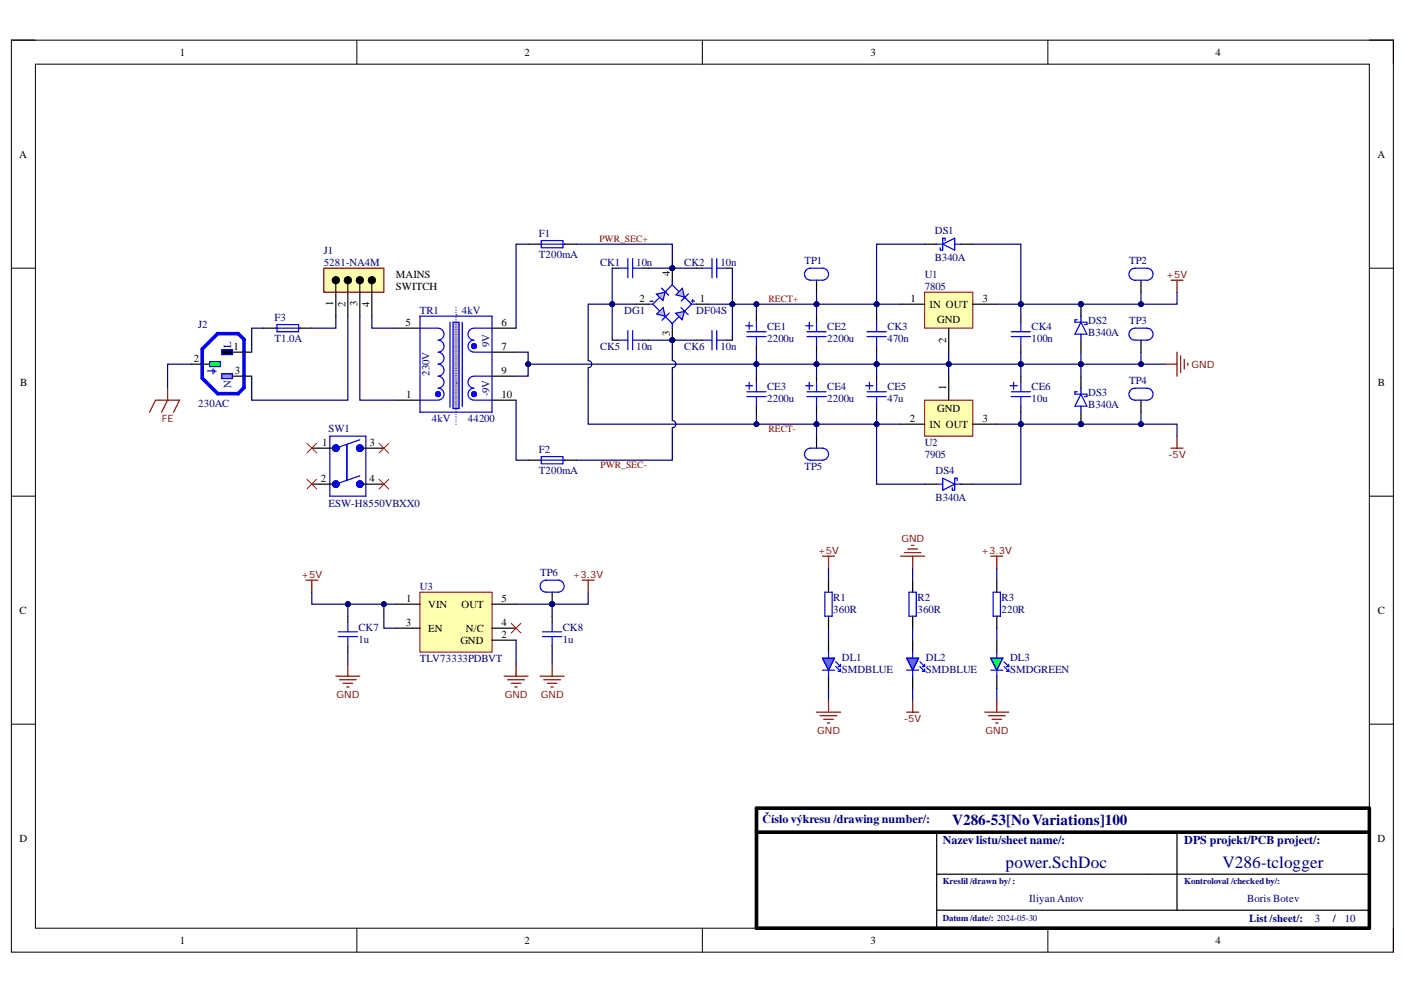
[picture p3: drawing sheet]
<svg xmlns="http://www.w3.org/2000/svg" width="297mm" height="210mm" viewBox="0 0 297 210" stroke-linecap="round" stroke-linejoin="round" font-family="sans-serif">
<defs><g id="words">
<g font-size="3.6" fill="#000080">
<text x="212.3" y="183.2">power.SchDoc</text>
<text x="258.1" y="183.2">V286-tclogger</text>
</g>
<text font-size="3.2" fill="#000080" x="201" y="174.2">V286-53[NoVariations]100</text>
<g font-size="2.5" fill="#000080">
<text x="161" y="173.9">Číslo výkresu /drawing number/:</text>
<text x="199" y="178.2">Nazev listu/sheet name/:</text>
<text x="250" y="178.2">DPS projekt/PCB project/:</text>
</g>
<g font-size="2.3">
<text x="38" y="11.7">1</text>
<text x="110.7" y="11.7">2</text>
<text x="183.8" y="11.7">3</text>
<text x="256.6" y="11.7">4</text>
<text x="4.1" y="33.3">A</text>
<text x="290.8" y="33.3">A</text>
<text x="83.6" y="58.6">MAINS</text>
<text x="141.4" y="58.4" transform="rotate(-90 141.4 58.4)">4</text>
<text x="70.4" y="64.5" transform="rotate(-90 70.4 64.5)">1</text>
<text x="72.9" y="64.8" transform="rotate(-90 72.9 64.8)">2</text>
<text x="75.4" y="64.7" transform="rotate(-90 75.4 64.7)">3</text>
<text x="78" y="64.8" transform="rotate(-90 78 64.8)">4</text>
<text x="83.6" y="61.2">SWITCH</text>
<text x="135" y="63.7">2</text>
<text x="147.8" y="63.7">1</text>
<text x="192.3" y="63.7">1</text>
<text x="196.2" y="65">IN OUT</text>
<text x="207.4" y="63.7">3</text>
<text x="85.6" y="68.8">5</text>
<text x="105.9" y="68.8">6</text>
<text x="141.4" y="71.1" transform="rotate(-90 141.4 71.1)">3</text>
<text x="197.8" y="68.3">GND</text>
<text x="40.9" y="76.4">2</text>
<text x="49.3" y="73.8">1</text>
<text x="105.9" y="73.8">7</text>
<text x="199.8" y="72.4" transform="rotate(-90 199.8 72.4)">2</text>
<text x="4.2" y="81.4">B</text>
<text x="49.6" y="78.9">3</text>
<text x="85.8" y="84">1</text>
<text x="105.9" y="78.9">9</text>
<text x="105.9" y="84">10</text>
<text x="199.8" y="82.5" transform="rotate(-90 199.8 82.5)">1</text>
<text x="290.9" y="81.4">B</text>
<text x="192.1" y="89">2</text>
<text x="197.8" y="87">GND</text>
<text x="207.4" y="89">3</text>
<text x="68" y="94.1">1</text>
<text x="78" y="94.1">3</text>
<text x="196.2" y="90.3">IN OUT</text>
<text x="67.7" y="101.7">2</text>
<text x="78" y="101.7">4</text>
<text x="4.1" y="129.6">C</text>
<text x="85.8" y="127.1">1</text>
<text x="90.4" y="128.3">VIN</text>
<text x="97.4" y="128.3">OUT</text>
<text x="105.9" y="127.1">5</text>
<text x="290.9" y="129.6">C</text>
<text x="85.7" y="132.1">3</text>
<text x="90.4" y="133.4">EN</text>
<text x="97.2" y="135.9">GND</text>
<text x="98.4" y="133.4">N/C</text>
<text x="105.9" y="132.1">4</text>
<text x="105.9" y="134.7">2</text>
<text x="4.1" y="177.7">D</text>
<text x="290.8" y="177.7">D</text>
<text x="38" y="199.3">1</text>
<text x="110.7" y="199.3">2</text>
<text x="183.8" y="199.3">3</text>
<text x="256.6" y="199.3">4</text>
</g>
<g font-size="2.3" fill="#000080">
<text x="68.3" y="53.6">J1</text>
<text x="113.8" y="50">F1</text>
<text x="197.3" y="49.5">DS1</text>
<text x="68.3" y="56.1">5281-NA4M</text>
<text x="113.8" y="54.6">T200mA</text>
<text x="126.7" y="56.1">CK1</text>
<text x="134.3" y="56.1">10n</text>
<text x="144.5" y="56.1">CK2</text>
<text x="152.1" y="56.1">10n</text>
<text x="169.8" y="55.8">TP1</text>
<text x="195.2" y="58.6">U1</text>
<text x="197.3" y="55.1">B340A</text>
<text x="238.3" y="55.8">TP2</text>
<text x="195.2" y="61.2">7805</text>
<text x="41.9" y="69.2">J2</text>
<text x="57.9" y="67.8">F3</text>
<text x="88.6" y="66.2">TR1</text>
<text x="97.5" y="66.2">4kV</text>
<text x="131.8" y="66.2">DG1</text>
<text x="147" y="66.2">DF04S</text>
<text x="162" y="69.8">CE1</text>
<text x="174.7" y="69.8">CE2</text>
<text x="187.3" y="69.8">CK3</text>
<text x="217.8" y="69.8">CK4</text>
<text x="229.7" y="68.3">DS2</text>
<text x="229.7" y="70.9">B340A</text>
<text x="238.3" y="68.5">TP3</text>
<text x="48.8" y="73.5" transform="rotate(-90 48.8 73.5)">L</text>
<text x="57.9" y="72.3">T1.0A</text>
<text x="103.4" y="73.3" transform="rotate(-90 103.4 73.3)">9V</text>
<text x="126.7" y="73.8">CK5</text>
<text x="134.3" y="73.8">10n</text>
<text x="144.5" y="73.8">CK6</text>
<text x="152.1" y="73.8">10n</text>
<text x="162" y="72.3">2200u</text>
<text x="174.7" y="72.3">2200u</text>
<text x="187.3" y="72.3">470n</text>
<text x="217.8" y="72.3">100n</text>
<text x="48.8" y="82" transform="rotate(-90 48.8 82)">N</text>
<text x="90.7" y="79.4" transform="rotate(-90 90.7 79.4)">230V</text>
<text x="103.4" y="83.7" transform="rotate(-90 103.4 83.7)">-9V</text>
<text x="162" y="82.5">CE3</text>
<text x="174.7" y="82.5">CE4</text>
<text x="187.3" y="82.5">CE5</text>
<text x="217.8" y="82.5">CE6</text>
<text x="229.7" y="83.6">DS3</text>
<text x="238.3" y="81.2">TP4</text>
<text x="41.9" y="85.9">230AC</text>
<text x="91.2" y="89">4kV</text>
<text x="98.8" y="89">44200</text>
<text x="162" y="85">2200u</text>
<text x="174.7" y="85">2200u</text>
<text x="187.3" y="85">47u</text>
<text x="217.8" y="85">10u</text>
<text x="229.7" y="86.1">B340A</text>
<text x="69.4" y="91.3">SW1</text>
<text x="113.8" y="95.6">F2</text>
<text x="195.2" y="94.1">U2</text>
<text x="113.8" y="100.2">T200mA</text>
<text x="169.8" y="99.2">TP5</text>
<text x="195.2" y="96.6">7905</text>
<text x="197.5" y="100.2">DS4</text>
<text x="69.4" y="107">ESW-H8550VBXX0</text>
<text x="197.5" y="105.8">B340A</text>
<text x="88.6" y="124.5">U3</text>
<text x="114" y="121.7">TP6</text>
<text x="175.9" y="126.8">R1</text>
<text x="175.9" y="129.3">360R</text>
<text x="193.7" y="126.8">R2</text>
<text x="193.7" y="129.3">360R</text>
<text x="211.5" y="126.8">R3</text>
<text x="211.5" y="129.3">220R</text>
<text x="75.7" y="133.1">CK7</text>
<text x="75.7" y="135.7">1u</text>
<text x="118.8" y="133.1">CK8</text>
<text x="118.8" y="135.7">1u</text>
<text x="88.6" y="139.7">TLV73333PDBVT</text>
<text x="177.7" y="139.5">DL1</text>
<text x="177.7" y="142">SMDBLUE</text>
<text x="195.5" y="139.5">DL2</text>
<text x="195.5" y="142">SMDBLUE</text>
<text x="213.2" y="139.5">DL3</text>
<text x="213.2" y="142">SMDGREEN</text>
<text x="217.3" y="190.4">Iliyan Antov</text>
<text x="263.3" y="190.4">Boris Botev</text>
<text x="263.7" y="194.7">List /sheet/:</text>
<text x="277.6" y="194.7">3</text>
<text x="281.4" y="194.7">/</text>
<text x="283.9" y="194.7">10</text>
</g>
<g font-size="2.1" fill="#800000">
<text x="246.2" y="58.7">+5V</text>
<text x="251.5" y="77.7">GND</text>
<text x="34.2" y="89.1">FE</text>
<text x="246.6" y="96.7">-5V</text>
<text x="172.6" y="116.9">+5V</text>
<text x="190.3" y="114.4">GND</text>
<text x="207.1" y="116.9">+3.3V</text>
<text x="63.6" y="122">+5V</text>
<text x="120.9" y="122">+3.3V</text>
<text x="71" y="147.3">GND</text>
<text x="106.6" y="147.3">GND</text>
<text x="114.2" y="147.3">GND</text>
<text x="172.5" y="154.9">GND</text>
<text x="190.8" y="152.4">-5V</text>
<text x="208.1" y="154.9">GND</text>
</g>
<g font-size="2" fill="#800000">
<text x="126.5" y="51.1">PWR_SEC+</text>
<text x="162.2" y="63.8">RECT+</text>
<text x="162.2" y="91.3">RECT-</text>
<text x="126.8" y="98.9">PWR_SEC-</text>
</g>
<g font-size="1.9" fill="#000080">
<text x="199" y="186.7">Kreslil /drawn by/ :</text>
<text x="250" y="186.7">Kontroloval /checked by/:</text>
<text x="199" y="194.6">Datum /date/: 2024-05-30</text>
</g>
</g></defs>
<path d="M2.4 8.5h291.8v192.6h-291.8z" fill="none" stroke="#000" stroke-width=".21"/>
<path d="M7.5 13.6h281.6v182.4h-281.6z" fill-rule="evenodd" fill="#fff"/>
<g fill="none" stroke="#000" stroke-width=".21">
<path d="M2.4 8.5h5.1M7.5 13.6h281.6v182.4h-281.6zM75.3 8.5v5.1M148.3 8.5v5.1M221.2 8.5v5.1M289.1 8.5h5.1v5.1M2.4 56.6h5.1M289.1 56.6h5.1M2.4 104.8h5.1M289.1 104.8h5.1M2.4 152.9h5.1M289.1 152.9h5.1"/>
<path d="M75.3 196v5.1M148.3 196v5.1M221.2 196v5.1M294.2 196v5.1"/>
</g>
<path d="M159.7 170.7h129.4v25.3h-129.4zM159.7 175.7h129.4" fill="none" stroke="#000" stroke-width=".76"/>
<path d="M197.8 175.7v20.3M248.5 175.7v16.5M197.8 184.6h91.3M197.8 192.2h91.3" fill="none" stroke="#000" stroke-width=".25"/>
<circle cx="141.9" cy="56.6" r=".51" fill="#000080"/>
<circle cx="141.9" cy="56.6" r=".51" fill="none" stroke="#000080" stroke-width=".21"/>
<circle cx="141.9" cy="71.8" r=".51" fill="#000080"/>
<circle cx="141.9" cy="71.8" r=".51" fill="none" stroke="#000080" stroke-width=".21"/>
<g fill="none" stroke="#00f" stroke-width=".25">
<path d="M136.9 64.2h1M137.2 63.6h.7M137.9 64.3l4.1 4.1M139.7 60.8l1.5 1.6M141.3 66.1l-1.5 1.5M141.9 60.1l-4.1 4.1M141.9 60.2l4.1 4M141.9 68.3v1M143.8 64.9l1.5 1.6M145.3 62.1l-1.5 1.5M145.9 63.6h.7M146 64.2l-4.1 4.1"/>
<path d="M146 64.2h1M146.2 63.2v.7"/>
</g>
<path d="M138.6 62.1l1.9-.4-.5 1.8z" fill-rule="evenodd" fill="#c0c0c0"/>
<path d="M138.6 62.1l1.9-.4-.5 1.8z" fill="none" stroke="#00f" stroke-width=".25"/>
<path d="M142.6 66.2l1.9-.4-.5 1.7z" fill-rule="evenodd" fill="#c0c0c0"/>
<path d="M142.6 66.2l1.9-.4-.5 1.7z" fill="none" stroke="#00f" stroke-width=".25"/>
<path d="M138.6 66.3l1.4-1.4 .4 1.9z" fill-rule="evenodd" fill="#c0c0c0"/>
<path d="M138.6 66.3l1.4-1.4 .4 1.9z" fill="none" stroke="#00f" stroke-width=".25"/>
<path d="M142.7 62.3l1.4-1.4 .4 1.9z" fill-rule="evenodd" fill="#c0c0c0"/>
<path d="M141.9 59.2v1M142.7 62.3l1.4-1.4 .4 1.9z" fill="none" stroke="#00f" stroke-width=".25"/>
<path d="M141.9 56.6v2.6" fill="none" stroke="#000" stroke-width=".25"/>
<circle cx="141.9" cy="56.6" r=".51" fill="#000080"/>
<circle cx="141.9" cy="56.6" r=".51" fill="none" stroke="#000080" stroke-width=".21"/>
<path d="M141.9 69.3v2.5" fill="none" stroke="#000" stroke-width=".25"/>
<circle cx="141.9" cy="71.8" r=".51" fill="#000080"/>
<circle cx="141.9" cy="71.8" r=".51" fill="none" stroke="#000080" stroke-width=".21"/>
<path d="M134.3 64.2h2.6M147 64.2h2.5" fill="none" stroke="#000" stroke-width=".25"/>
<path d="M45.9 70.5h4.4l1.2 1.2v10.2l-1.3 1.2h-4.2l-3.3-3.3v-6.1z" fill="none" stroke="#00f" stroke-width=".76"/>
<path d="M43.8 78.3h1.1M45 77.9v1.1M45.3 78.2v.4M45.6 78.3v.2" fill="none" stroke="#00f" stroke-width=".25"/>
<path d="M46.8 78.9h2.3v1h-2.3z" fill-rule="evenodd" fill="#0ff"/>
<path d="M46.8 78.9h2.3v1h-2.3z" fill="none" stroke="#00f" stroke-width=".25"/>
<path d="M40.5 76.9h3.8M49.1 74.4h4M49.1 79.4h4" fill="none" stroke="#000" stroke-width=".25"/>
<path d="M44.3 76.4h2.2v1h-2.2z" fill-rule="evenodd" fill="#0f0"/>
<path d="M44.3 76.4h2.2v1h-2.2zM46.8 73.9h2.3v1h-2.3z" fill="none" stroke="#00f" stroke-width=".25"/>
<path d="M46.8 73.9h2.3v1h-2.3z" fill-rule="evenodd" fill="#000"/>
<path d="M195.2 61.7h10.2v7.6h-10.2z" fill-rule="evenodd" fill="#ffffb0"/>
<path d="M195.2 61.7h10.2v7.6h-10.2z" fill="none" stroke="#800000" stroke-width=".21"/>
<path d="M190.1 64.2h5.1M200.3 69.3v5.1M205.4 64.2h5" fill="none" stroke="#000" stroke-width=".25"/>
<path d="M195.2 84.5h10.2v7.6h-10.2z" fill-rule="evenodd" fill="#ffffb0"/>
<path d="M195.2 84.5h10.2v7.6h-10.2z" fill="none" stroke="#800000" stroke-width=".21"/>
<path d="M159.7 66.8v1.2M159.7 73.1v1.3M159.7 79.4v1.3M200.3 79.4v5.1M215.5 66.8v1.2M215.5 73.1v1.3M215.5 79.4v1.3M159.7 85.8v1.2M190.1 89.6h5.1M205.4 89.6h5M215.5 85.8v1.2" fill="none" stroke="#000" stroke-width=".25"/>
<g fill="none" stroke="#00f" stroke-width=".25">
<path d="M157.4 68.8h1.5M157.7 70.1h4M157.7 71.1h4M158.2 68v1.6M159.7 68v2.1M159.7 71.1v2M213.5 70.1h4M213.5 71.1h4M215.5 68v2.1M215.5 71.1v2M157.4 81.5h1.5M157.7 82.7h4"/>
<path d="M157.7 83.7h4M158.2 80.7v1.5M159.7 80.7v2M159.7 83.7v2.1M213.2 81.5h1.6M213.5 82.7h4M213.5 83.7h4M214 80.7v1.5M215.5 80.7v2M215.5 83.7v2.1"/>
</g>
<circle cx="228.2" cy="64.2" r=".51" fill="#000080"/>
<circle cx="228.2" cy="64.2" r=".51" fill="none" stroke="#000080" stroke-width=".21"/>
<path d="M229.5 68v.5" fill="none" stroke="#00f" stroke-width=".25"/>
<path d="M228.2 64.2v2.6" fill="none" stroke="#000" stroke-width=".25"/>
<circle cx="228.2" cy="64.2" r=".51" fill="#000080"/>
<circle cx="228.2" cy="64.2" r=".51" fill="none" stroke="#000080" stroke-width=".21"/>
<path d="M228.2 71.8v2.6" fill="none" stroke="#000" stroke-width=".25"/>
<path d="M227.4 67.5h-.5v.5h2.6M228.2 66.6v1.4M228.2 70.6v1.2M228.2 68l1.3 2.6h-2.6zM229 68.5h.5" fill="none" stroke="#00f" stroke-width=".25"/>
<circle cx="228.2" cy="89.6" r=".51" fill="#000080"/>
<circle cx="228.2" cy="89.6" r=".51" fill="none" stroke="#000080" stroke-width=".21"/>
<path d="M229.5 83.2v.5" fill="none" stroke="#00f" stroke-width=".25"/>
<path d="M228.2 79.4v2.6M228.2 87v2.6" fill="none" stroke="#000" stroke-width=".25"/>
<circle cx="228.2" cy="89.6" r=".51" fill="#000080"/>
<circle cx="228.2" cy="89.6" r=".51" fill="none" stroke="#000080" stroke-width=".21"/>
<g fill="none" stroke="#00f" stroke-width=".25">
<path d="M114 51.6h5.3M114.3 50.8h4.5v1.5h-4.5zM197.6 51.6h1.4M199 51.6l2.6-1.3v2.5zM199.5 50.8v-.5h-.5v2.5h-.5v-.5M201.6 51.6h1.2M69.6 92.1h7.6v12.7h-7.6zM73.2 93.9v7.6M73.3 93.9v7.6M76 92.9l-5.1 1.7M114 97.2h5.3M114.3 96.4h4.5v1.5h-4.5z"/>
<path d="M227.4 82.7h-.5v.5h2.6M228.2 81.8v1.4M228.2 85.8v1.2M228.2 83.2l1.3 2.6h-2.6zM229 83.7h.5M76 100.5l-5.1 1.7M197.8 102.2h1.2M199 101l2.6 1.2-2.6 1.3zM201.6 102.2h1.4M202.1 101.5v-.5h-.5v2.5h-.6v-.5"/>
</g>
<g fill="none" stroke="#000" stroke-width=".25">
<path d="M111.5 51.6h2.5M119.1 51.6h2.5M195.2 51.6h2.6M202.8 51.6h2.6M70.9 61.7v5.1M73.4 61.7v5.1M65.8 94.6h5.1M76 94.6h5M111.5 97.2h2.5M119.1 97.2h2.5M65.8 102.2h5.1M76 102.2h5"/>
<path d="M195.2 102.2h2.6M202.8 102.2h2.6"/>
</g>
<path d="M247.2 59.2h2.6M248.5 59.2v2.5M246 76.9h2.5M248.5 74.4v5M249.2 75.1v3.6M250 75.9v2M250.8 76.6v.6M31.6 87l1.2-2.5h5.1l-1.3 2.5M35.4 82v2.5l-1.3 2.5M247.2 94.6h2.6M248.5 92.1v2.5" fill="none" stroke="#800000" stroke-width=".25"/>
<g fill="none" stroke="#00f" stroke-width=".76">
<circle cx="70.9" cy="94.6" r=".43"/>
<circle cx="76" cy="94.6" r=".43"/>
<circle cx="70.9" cy="102.2" r=".43"/>
<circle cx="76" cy="102.2" r=".43"/>
</g>
<path d="M68.4 56.6h12.6v5.1h-12.6z" fill-rule="evenodd" fill="#ffffb0"/>
<path d="M68.4 56.6h12.6v5.1h-12.6z" fill="none" stroke="#800000" stroke-width=".25"/>
<g fill="#000">
<circle cx="70.9" cy="59.2" r=".76"/>
<circle cx="73.4" cy="59.2" r=".76"/>
<circle cx="76" cy="59.2" r=".76"/>
<circle cx="78.5" cy="59.2" r=".76"/>
</g>
<g fill="none" stroke="#000" stroke-width=".21">
<circle cx="70.9" cy="59.2" r=".76"/>
<circle cx="73.4" cy="59.2" r=".76"/>
<circle cx="76" cy="59.2" r=".76"/>
<circle cx="78.5" cy="59.2" r=".76"/>
</g>
<path d="M70.9 59.2v2.5M73.4 59.2v2.5M76 59.2v7.6M78.5 59.2v7.6" fill="none" stroke="#000" stroke-width=".25"/>
<path d="M83.6 56.6h10.1v5.1h-10.1z" fill-rule="evenodd" fill="#fff"/>
<path d="M83.6 56.6h10.1v5.1h-10.1z" fill="none" stroke="#fff" stroke-width=".21"/>
<path d="M64.8 93.6l2 2.1M66.8 93.6l-2 2.1M80 93.6l2.1 2.1M82.1 93.6l-2.1 2.1M64.8 101.2l2 2.1M66.8 101.2l-2 2.1M80 101.2l2.1 2.1M82.1 101.2l-2.1 2.1" fill="none" stroke="#f00" stroke-width=".21"/>
<path d="M88.7 125h15.2v12.7h-15.2z" fill-rule="evenodd" fill="#ffffb0"/>
<path d="M88.7 125h15.2v12.7h-15.2z" fill="none" stroke="#800000" stroke-width=".21"/>
<path d="M83.6 132.7h5.1M83.6 127.6h5.1M103.9 132.7h5.1M103.9 127.6h5.1M103.9 135.2h5.1" fill="none" stroke="#000" stroke-width=".25"/>
<path d="M88.7 66.8h15.2v20.2h-15.2zM88.7 69.3h3.8M92.5 71.8a1.27 1.27 0 0 1 1.2 1.3 1.27 1.27 0 0 1-1.2 1.3 1.27 1.27 0 0 1 1.2 1.2 1.27 1.27 0 0 1-1.2 1.3 1.27 1.27 0 0 1 1.2 1.3 1.27 1.27 0 0 1-1.2 1.2 1.27 1.27 0 0 1 1.2 1.3 1.27 1.27 0 0 1-1.2 1.3 1.27 1.27 0 0 1 1.2 1.2 1.27 1.27 0 0 1-1.2 1.3M95 68v18M97.6 68v17.9M100 69.3a1.27 1.27 0 0 0-1.2 1.3 1.27 1.27 0 0 0 1.2 1.2M100.1 69.3h3.8M100.1 74.4h3.8M88.7 84.5h3.8" fill="none" stroke="#00f" stroke-width=".25"/>
<circle cx="92.5" cy="83.2" r=".25" fill="none" stroke="#00f" stroke-width=".76"/>
<path d="M95.6 68h1.3v18.3h-1.3z" fill-rule="evenodd" fill="#c0c0c0"/>
<g fill="none" stroke="#00f" stroke-width=".25">
<path d="M130.5 56.6h2M132.5 54.6v4.1M133.6 56.6h2M133.6 54.6v4.1M148.3 56.6h2M150.3 54.6v4.1M151.3 54.6v4.1M151.3 56.6h2.1M92.5 69.3a1.27 1.27 0 0 1 1.2 1.3 1.27 1.27 0 0 1-1.2 1.2M95.6 68h1.3v18.3h-1.3zM96.3 66.5h.1M96.3 65h.1"/>
<path d="M96.3 65.5h.1M96.3 66h.1M96.3 67h.1M96.3 67.5v.1M96.3 68.1h.1M96.3 68.6h.1M96.3 69.1h.1M96.3 69.6h.1M96.3 70.1h.1M96.3 70.6h.1M96.3 71.1h.1M96.3 71.6v.1"/>
<path d="M96.3 72.2h.1M96.3 72.7h.1M96.3 73.2h.1M96.3 73.7h.1M96.3 74.2h.1M96.3 74.7h.1M96.3 75.2h.1M96.3 75.7h.1M96.3 76.3h.1M96.3 76.8h.1M96.3 77.3h.1M96.3 77.8h.1"/>
<path d="M96.3 78.3h.1M96.3 78.8h.1M96.3 79.3h.1M96.3 79.8h.1M100 71.8a1.27 1.27 0 0 0-1.2 1.3 1.27 1.27 0 0 0 1.2 1.3M100 79.4a1.27 1.27 0 0 0-1.2 1.3 1.27 1.27 0 0 0 1.2 1.3 1.27 1.27 0 0 0-1.2 1.2 1.27 1.27 0 0 0 1.2 1.3M100.1 79.4h3.8M130.5 71.8h2M132.5 69.8v4.1M133.6 69.8v4.1M133.6 71.8h2M148.3 71.8h2"/>
<path d="M150.3 69.8v4.1M151.3 69.8v4.1M151.3 71.8h2.1M170.1 68.8h1.5M170.4 70.1h4M170.4 71.1h4M170.9 68v1.6M172.4 68v2.1M172.4 71.1v2M96.3 80.9h.1M96.3 80.4h.1M96.3 81.4h.1"/>
<path d="M96.3 81.9h.1M96.3 82.4h.1M96.3 82.9h.1M96.3 83.4h.1M96.3 83.9h.1M96.3 84.4v.1M96.3 85h.1M96.3 85.5h.1M96.3 86h.1M96.3 86.5h.1M96.3 87h.1M96.3 87.5h.1"/>
<path d="M96.3 88h.1M96.3 88.5h.1M96.3 89.1h.1M96.3 89.6h.1M100.1 84.5h3.8M170.1 81.5h1.5M170.4 82.7h4M170.4 83.7h4M170.9 80.7v1.5M172.4 80.7v2M172.4 83.7v2.1M71.4 134.4h4.1"/>
<path d="M71.4 133.4h4.1M73.4 131.4v2M73.4 134.4v2M114.5 134.4h4.1M114.5 133.4h4.1M116.6 131.4v2M116.6 134.4v2"/>
</g>
<g fill="none" stroke="#00f" stroke-width=".76">
<circle cx="100.1" cy="73.1" r=".25"/>
<circle cx="100.1" cy="83.2" r=".25"/>
</g>
<g fill="none" stroke="#000" stroke-width=".25">
<path d="M129.3 56.6h1.2M135.6 56.6h1.3M147 56.6h1.3M153.4 56.6h1.2M83.6 69.3h5.1M103.9 69.3h5.1M103.9 74.4h5.1M103.9 79.4h5.1M129.3 71.8h1.2M135.6 71.8h1.3M147 71.8h1.3M153.4 71.8h1.2"/>
<path d="M172.4 66.8v1.2M172.4 73.1v1.3M172.4 79.4v1.3M83.6 84.5h5.1M103.9 84.5h5.1M172.4 85.8v1.2M73.4 130.1v1.3M73.4 136.4v1.3M116.6 130.1v1.3M116.6 136.4v1.3"/>
</g>
<path d="M107.9 131.6l2.1 2.1M110 131.6l-2.1 2.1" fill="none" stroke="#f00" stroke-width=".21"/>
<g fill="none" stroke="#800000" stroke-width=".25">
<path d="M173.6 117.5h2.6M174.9 117.5v2.5M190.1 117.5h5.1M190.9 116.7h3.6M191.7 115.9h2M192.4 115.2h.5M192.7 117.5v2.5M209.2 117.5h2.5M210.4 117.5v2.5M64.6 122.5h2.5M65.8 122.5v2.5M122.9 122.5h2.5"/>
<path d="M124.2 122.5v2.5M70.9 142.8h5.1M71.7 143.5h3.5M72.4 144.3h2.1M73.2 145.1h.5M73.4 140.3v2.5M106.4 142.8h5.1M107.2 143.5h3.5M107.9 144.3h2.1M108.7 145.1h.5M109 140.3v2.5M114 142.8h5.1"/>
<path d="M114.8 143.5h3.5M115.5 144.3h2.1M116.3 145.1h.5M116.6 140.3v2.5M172.4 150.4h5.1M173.1 151.1h3.6M173.9 151.9h2M174.7 152.7h.5M174.9 147.9v2.5M191.4 150.4h2.5M192.7 147.9v2.5M207.9 150.4h5.1"/>
<path d="M208.7 151.1h3.5M209.4 151.9h2.1M210.2 152.7h.5M210.4 147.9v2.5"/>
</g>
<path d="M173.6 139h2.6l-1.3 2.5z" fill="#0cf"/>
<path d="M173.6 139h2.6l-1.3 2.5z" fill="none" stroke="#00f" stroke-width=".21"/>
<path d="M174.9 135.2v2.5M174.9 142.8v2.5" fill="none" stroke="#000" stroke-width=".25"/>
<path d="M173.6 139h2.6l-1.3 2.5zM174.9 137.7v1.3M176.4 139.7l1.1 1.1M173.6 141.5h2.6M174.9 141.5v1.4M176.4 140.8l1.1 1M176.9 140.8h.6M176.9 141.8h.6M177.5 140.3v.5M177.5 141.3v.5" fill="none" stroke="#00f" stroke-width=".25"/>
<path d="M191.4 139h2.5l-1.2 2.5z" fill="#0cf"/>
<path d="M191.4 139h2.5l-1.2 2.5z" fill="none" stroke="#00f" stroke-width=".21"/>
<path d="M192.7 135.2v2.5M192.7 142.8v2.5" fill="none" stroke="#000" stroke-width=".25"/>
<path d="M191.4 139h2.5l-1.2 2.5zM192.7 137.7v1.3M194.2 139.7l1 1.1M191.4 141.5h2.5M192.7 141.5v1.4M194.2 140.8l1 1M194.7 140.8h.5M194.7 141.8h.5M195.2 140.3v.5M195.2 141.3v.5" fill="none" stroke="#00f" stroke-width=".25"/>
<path d="M209.2 139h2.5l-1.3 2.5z" fill="#0f0"/>
<path d="M209.2 139h2.5l-1.3 2.5z" fill="none" stroke="#00f" stroke-width=".21"/>
<g fill="none" stroke="#000" stroke-width=".25">
<path d="M172.4 59.2v2.5M240.9 59.2v2.5M185.1 66.8v1.2M185.1 73.1v1.3M185.1 79.4v1.3M240.9 71.8v2.6M172.4 92.1v2.5M185.1 85.8v1.2M240.9 84.5v2.5M174.9 122.5v2.6M174.9 130.1v2.6M192.7 122.5v2.6"/>
<path d="M192.7 130.1v2.6M210.4 122.5v2.6M210.4 130.1v2.6M210.4 135.2v2.5M210.4 142.8v2.5"/>
</g>
<g fill="none" stroke="#00f" stroke-width=".25">
<path d="M170.1 57.1l.6-.4 .4-.1h2.5a1.27 1.27 0 0 1 1.3 1.3 1.27 1.27 0 0 1-1.3 1.3h-2.5a1.27 1.27 0 0 1-1.1-.7 1.27 1.27 0 0 1 .1-1.4zM238.6 57.2l.6-.5 .4-.1h2.5a1.27 1.27 0 0 1 1.3 1.3 1.27 1.27 0 0 1-1.3 1.3h-2.5a1.27 1.27 0 0 1-1.1-.7 1.27 1.27 0 0 1 .1-1.3zM183 71.1h4.1M183 70.1h4.1M185.1 68v2.1M185.1 71.1v2M238.6 69.8l.6-.4 .4-.1h2.5a1.27 1.27 0 0 1 1.3 1.3 1.27 1.27 0 0 1-1.3 1.2h-2.5a1.26 1.26 0 0 1-1.1-.7 1.26 1.26 0 0 1 .1-1.3zM170.1 95.2l.6-.5 .4-.1h2.5a1.27 1.27 0 0 1 1.3 1.3 1.27 1.27 0 0 1-1.3 1.3h-2.5a1.27 1.27 0 0 1-1.1-.7 1.27 1.27 0 0 1 .1-1.3zM182.8 81.5h1.5M183 82.7h4.1M183 83.7h4.1M183.5 80.7v1.5"/>
<path d="M185.1 80.7v2M185.1 83.7v2.1M238.6 82.5l.6-.5h.4h2.5a1.27 1.27 0 0 1 1.3 1.2 1.27 1.27 0 0 1-1.3 1.3h-2.5a1.26 1.26 0 0 1-1.1-.7 1.26 1.26 0 0 1 .1-1.3zM174.2 125.1h1.5v5h-1.5zM191.9 125.1h1.5v5h-1.5zM209.2 139h2.5l-1.3 2.5zM209.7 125.1h1.5v5h-1.5zM210.4 137.7v1.3M212 139.7l1 1.1M209.2 141.5h2.5M210.4 141.5v1.4M212 140.8l1 1"/>
<path d="M212.5 140.8h.5M212.5 141.8h.5M213 140.3v.5M213 141.3v.5"/>
</g>
<circle cx="116.6" cy="127.6" r=".51" fill="#000080"/>
<circle cx="116.6" cy="127.6" r=".51" fill="none" stroke="#000080" stroke-width=".21"/>
<path d="M116.6 125v2.6" fill="none" stroke="#000" stroke-width=".25"/>
<circle cx="116.6" cy="127.6" r=".51" fill="#000080"/>
<circle cx="116.6" cy="127.6" r=".51" fill="none" stroke="#000080" stroke-width=".21"/>
<path d="M58.2 69.3h5.3M58.5 68.5h4.5v1.6h-4.5zM114.3 123l.6-.4 .4-.1h2.5a1.27 1.27 0 0 1 1.3 1.3 1.27 1.27 0 0 1-1.3 1.2h-2.5a1.27 1.27 0 0 1-1.1-.6 1.27 1.27 0 0 1 .1-1.4z" fill="none" stroke="#00f" stroke-width=".25"/>
<path d="M55.7 69.3h2.5M63.3 69.3h2.5" fill="none" stroke="#000" stroke-width=".25"/>
<path d="M159.7 76.9v2.5" fill="none" stroke="#000080" stroke-width=".25"/>
<circle cx="159.7" cy="76.9" r=".51" fill="#000080"/>
<circle cx="159.7" cy="76.9" r=".51" fill="none" stroke="#000080" stroke-width=".21"/>
<path d="M159.7 74.4v2.5" fill="none" stroke="#000080" stroke-width=".25"/>
<circle cx="159.7" cy="76.9" r=".51" fill="#000080"/>
<circle cx="159.7" cy="76.9" r=".51" fill="none" stroke="#000080" stroke-width=".21"/>
<path d="M185.1 76.9v2.5" fill="none" stroke="#000080" stroke-width=".25"/>
<circle cx="185.1" cy="76.9" r=".51" fill="#000080"/>
<circle cx="185.1" cy="76.9" r=".51" fill="none" stroke="#000080" stroke-width=".21"/>
<path d="M185.1 74.4v2.5" fill="none" stroke="#000080" stroke-width=".25"/>
<circle cx="185.1" cy="76.9" r=".51" fill="#000080"/>
<circle cx="185.1" cy="76.9" r=".51" fill="none" stroke="#000080" stroke-width=".21"/>
<path d="M185.1 64.2h5" fill="none" stroke="#000080" stroke-width=".25"/>
<circle cx="185.1" cy="64.2" r=".51" fill="#000080"/>
<circle cx="185.1" cy="64.2" r=".51" fill="none" stroke="#000080" stroke-width=".21"/>
<path d="M200.3 76.9v2.5" fill="none" stroke="#000080" stroke-width=".25"/>
<circle cx="200.3" cy="76.9" r=".51" fill="#000080"/>
<circle cx="200.3" cy="76.9" r=".51" fill="none" stroke="#000080" stroke-width=".21"/>
<path d="M200.3 74.4v2.5" fill="none" stroke="#000080" stroke-width=".25"/>
<circle cx="200.3" cy="76.9" r=".51" fill="#000080"/>
<circle cx="200.3" cy="76.9" r=".51" fill="none" stroke="#000080" stroke-width=".21"/>
<path d="M210.4 64.2h5.1v2.6" fill="none" stroke="#000080" stroke-width=".25"/>
<circle cx="215.5" cy="64.2" r=".51" fill="#000080"/>
<circle cx="215.5" cy="64.2" r=".51" fill="none" stroke="#000080" stroke-width=".21"/>
<path d="M215.5 74.4v2.5" fill="none" stroke="#000080" stroke-width=".25"/>
<circle cx="215.5" cy="76.9" r=".51" fill="#000080"/>
<circle cx="215.5" cy="76.9" r=".51" fill="none" stroke="#000080" stroke-width=".21"/>
<path d="M215.5 87v2.6h-5.1" fill="none" stroke="#000080" stroke-width=".25"/>
<circle cx="215.5" cy="89.6" r=".51" fill="#000080"/>
<circle cx="215.5" cy="89.6" r=".51" fill="none" stroke="#000080" stroke-width=".21"/>
<path d="M215.5 76.9v2.5" fill="none" stroke="#000080" stroke-width=".25"/>
<circle cx="215.5" cy="76.9" r=".51" fill="#000080"/>
<circle cx="215.5" cy="76.9" r=".51" fill="none" stroke="#000080" stroke-width=".21"/>
<path d="M215.5 64.2h12.7" fill="none" stroke="#000080" stroke-width=".25"/>
<circle cx="215.5" cy="64.2" r=".51" fill="#000080"/>
<circle cx="215.5" cy="64.2" r=".51" fill="none" stroke="#000080" stroke-width=".21"/>
<circle cx="228.2" cy="64.2" r=".51" fill="#000080"/>
<circle cx="228.2" cy="64.2" r=".51" fill="none" stroke="#000080" stroke-width=".21"/>
<path d="M215.5 89.6h12.7" fill="none" stroke="#000080" stroke-width=".25"/>
<circle cx="228.2" cy="89.6" r=".51" fill="#000080"/>
<circle cx="228.2" cy="89.6" r=".51" fill="none" stroke="#000080" stroke-width=".21"/>
<circle cx="215.5" cy="89.6" r=".51" fill="#000080"/>
<circle cx="215.5" cy="89.6" r=".51" fill="none" stroke="#000080" stroke-width=".21"/>
<path d="M228.2 76.9v2.5" fill="none" stroke="#000080" stroke-width=".25"/>
<circle cx="228.2" cy="76.9" r=".51" fill="#000080"/>
<circle cx="228.2" cy="76.9" r=".51" fill="none" stroke="#000080" stroke-width=".21"/>
<path d="M215.5 89.6v12.6h-10.1" fill="none" stroke="#000080" stroke-width=".25"/>
<circle cx="215.5" cy="89.6" r=".51" fill="#000080"/>
<circle cx="215.5" cy="89.6" r=".51" fill="none" stroke="#000080" stroke-width=".21"/>
<path d="M205.4 51.6h10.1v12.6" fill="none" stroke="#000080" stroke-width=".25"/>
<circle cx="215.5" cy="64.2" r=".51" fill="#000080"/>
<circle cx="215.5" cy="64.2" r=".51" fill="none" stroke="#000080" stroke-width=".21"/>
<path d="M195.2 51.6h-10.1v12.6" fill="none" stroke="#000080" stroke-width=".25"/>
<circle cx="185.1" cy="64.2" r=".51" fill="#000080"/>
<circle cx="185.1" cy="64.2" r=".51" fill="none" stroke="#000080" stroke-width=".21"/>
<path d="M228.2 76.9h17.8" fill="none" stroke="#000080" stroke-width=".25"/>
<circle cx="228.2" cy="76.9" r=".51" fill="#000080"/>
<circle cx="228.2" cy="76.9" r=".51" fill="none" stroke="#000080" stroke-width=".21"/>
<circle cx="240.9" cy="76.9" r=".51" fill="#000080"/>
<circle cx="240.9" cy="76.9" r=".51" fill="none" stroke="#000080" stroke-width=".21"/>
<path d="M40.5 76.9h-5.1v5.1M159.7 64.2v2.6" fill="none" stroke="#000080" stroke-width=".25"/>
<circle cx="159.7" cy="64.2" r=".51" fill="#000080"/>
<circle cx="159.7" cy="64.2" r=".51" fill="none" stroke="#000080" stroke-width=".21"/>
<path d="M159.7 87v2.6" fill="none" stroke="#000080" stroke-width=".25"/>
<circle cx="159.7" cy="89.6" r=".51" fill="#000080"/>
<circle cx="159.7" cy="89.6" r=".51" fill="none" stroke="#000080" stroke-width=".21"/>
<path d="M109 74.4h2.5v5h-2.5" fill="none" stroke="#000080" stroke-width=".25"/>
<circle cx="111.5" cy="76.9" r=".51" fill="#000080"/>
<circle cx="111.5" cy="76.9" r=".51" fill="none" stroke="#000080" stroke-width=".21"/>
<path d="M81 127.6v5.1h2.6" fill="none" stroke="#000080" stroke-width=".25"/>
<circle cx="81" cy="127.6" r=".51" fill="#000080"/>
<circle cx="81" cy="127.6" r=".51" fill="none" stroke="#000080" stroke-width=".21"/>
<path d="M73.4 127.6v2.5M73.4 137.7v2.6M116.6 137.7v2.6" fill="none" stroke="#000080" stroke-width=".25"/>
<circle cx="73.4" cy="127.6" r=".51" fill="#000080"/>
<circle cx="73.4" cy="127.6" r=".51" fill="none" stroke="#000080" stroke-width=".21"/>
<path d="M109 135.2v5.1M116.6 127.6v2.5" fill="none" stroke="#000080" stroke-width=".25"/>
<circle cx="116.6" cy="127.6" r=".51" fill="#000080"/>
<circle cx="116.6" cy="127.6" r=".51" fill="none" stroke="#000080" stroke-width=".21"/>
<path d="M65.8 125v2.6h7.6" fill="none" stroke="#000080" stroke-width=".25"/>
<circle cx="73.4" cy="127.6" r=".51" fill="#000080"/>
<circle cx="73.4" cy="127.6" r=".51" fill="none" stroke="#000080" stroke-width=".21"/>
<path d="M248.5 61.7v2.5h-20.3" fill="none" stroke="#000080" stroke-width=".25"/>
<circle cx="228.2" cy="64.2" r=".51" fill="#000080"/>
<circle cx="228.2" cy="64.2" r=".51" fill="none" stroke="#000080" stroke-width=".21"/>
<circle cx="240.9" cy="64.2" r=".51" fill="#000080"/>
<circle cx="240.9" cy="64.2" r=".51" fill="none" stroke="#000080" stroke-width=".21"/>
<path d="M228.2 89.6h20.3v2.5" fill="none" stroke="#000080" stroke-width=".25"/>
<circle cx="228.2" cy="89.6" r=".51" fill="#000080"/>
<circle cx="228.2" cy="89.6" r=".51" fill="none" stroke="#000080" stroke-width=".21"/>
<circle cx="240.9" cy="89.6" r=".51" fill="#000080"/>
<circle cx="240.9" cy="89.6" r=".51" fill="none" stroke="#000080" stroke-width=".21"/>
<path d="M73.4 127.6h10.2" fill="none" stroke="#000080" stroke-width=".25"/>
<circle cx="73.4" cy="127.6" r=".51" fill="#000080"/>
<circle cx="73.4" cy="127.6" r=".51" fill="none" stroke="#000080" stroke-width=".21"/>
<circle cx="81" cy="127.6" r=".51" fill="#000080"/>
<circle cx="81" cy="127.6" r=".51" fill="none" stroke="#000080" stroke-width=".21"/>
<path d="M172.4 76.9v2.5" fill="none" stroke="#000080" stroke-width=".25"/>
<circle cx="172.4" cy="76.9" r=".51" fill="#000080"/>
<circle cx="172.4" cy="76.9" r=".51" fill="none" stroke="#000080" stroke-width=".21"/>
<path d="M172.4 74.4v2.5" fill="none" stroke="#000080" stroke-width=".25"/>
<circle cx="172.4" cy="76.9" r=".51" fill="#000080"/>
<circle cx="172.4" cy="76.9" r=".51" fill="none" stroke="#000080" stroke-width=".21"/>
<path d="M172.4 64.2v2.6" fill="none" stroke="#000080" stroke-width=".25"/>
<circle cx="172.4" cy="64.2" r=".51" fill="#000080"/>
<circle cx="172.4" cy="64.2" r=".51" fill="none" stroke="#000080" stroke-width=".21"/>
<path d="M172.4 87v2.6" fill="none" stroke="#000080" stroke-width=".25"/>
<circle cx="172.4" cy="89.6" r=".51" fill="#000080"/>
<circle cx="172.4" cy="89.6" r=".51" fill="none" stroke="#000080" stroke-width=".21"/>
<path d="M228.2 74.4v2.5h-116.7" fill="none" stroke="#000080" stroke-width=".25"/>
<circle cx="111.5" cy="76.9" r=".51" fill="#000080"/>
<circle cx="111.5" cy="76.9" r=".51" fill="none" stroke="#000080" stroke-width=".21"/>
<circle cx="159.7" cy="76.9" r=".51" fill="#000080"/>
<circle cx="159.7" cy="76.9" r=".51" fill="none" stroke="#000080" stroke-width=".21"/>
<circle cx="172.4" cy="76.9" r=".51" fill="#000080"/>
<circle cx="172.4" cy="76.9" r=".51" fill="none" stroke="#000080" stroke-width=".21"/>
<circle cx="185.1" cy="76.9" r=".51" fill="#000080"/>
<circle cx="185.1" cy="76.9" r=".51" fill="none" stroke="#000080" stroke-width=".21"/>
<circle cx="200.3" cy="76.9" r=".51" fill="#000080"/>
<circle cx="200.3" cy="76.9" r=".51" fill="none" stroke="#000080" stroke-width=".21"/>
<circle cx="215.5" cy="76.9" r=".51" fill="#000080"/>
<circle cx="215.5" cy="76.9" r=".51" fill="none" stroke="#000080" stroke-width=".21"/>
<circle cx="228.2" cy="76.9" r=".51" fill="#000080"/>
<circle cx="228.2" cy="76.9" r=".51" fill="none" stroke="#000080" stroke-width=".21"/>
<path d="M149.5 64.2h35.6v2.6" fill="none" stroke="#000080" stroke-width=".25"/>
<circle cx="154.6" cy="64.2" r=".51" fill="#000080"/>
<circle cx="154.6" cy="64.2" r=".51" fill="none" stroke="#000080" stroke-width=".21"/>
<circle cx="159.7" cy="64.2" r=".51" fill="#000080"/>
<circle cx="159.7" cy="64.2" r=".51" fill="none" stroke="#000080" stroke-width=".21"/>
<circle cx="172.4" cy="64.2" r=".51" fill="#000080"/>
<circle cx="172.4" cy="64.2" r=".51" fill="none" stroke="#000080" stroke-width=".21"/>
<circle cx="185.1" cy="64.2" r=".51" fill="#000080"/>
<circle cx="185.1" cy="64.2" r=".51" fill="none" stroke="#000080" stroke-width=".21"/>
<path d="M190.1 89.6h-5v12.6h10.1" fill="none" stroke="#000080" stroke-width=".25"/>
<circle cx="185.1" cy="89.6" r=".51" fill="#000080"/>
<circle cx="185.1" cy="89.6" r=".51" fill="none" stroke="#000080" stroke-width=".21"/>
<path d="M134.3 64.2h-10.1v11.9a.76 .76 0 0 1 .7 .8 .76 .76 0 0 1-.7 .8v11.9h60.9v-2.6" fill="none" stroke="#000080" stroke-width=".25"/>
<circle cx="185.1" cy="89.6" r=".51" fill="#000080"/>
<circle cx="185.1" cy="89.6" r=".51" fill="none" stroke="#000080" stroke-width=".21"/>
<circle cx="172.4" cy="89.6" r=".51" fill="#000080"/>
<circle cx="172.4" cy="89.6" r=".51" fill="none" stroke="#000080" stroke-width=".21"/>
<circle cx="159.7" cy="89.6" r=".51" fill="#000080"/>
<circle cx="159.7" cy="89.6" r=".51" fill="none" stroke="#000080" stroke-width=".21"/>
<circle cx="129.2" cy="64.2" r=".51" fill="#000080"/>
<circle cx="129.2" cy="64.2" r=".51" fill="none" stroke="#000080" stroke-width=".21"/>
<path d="M129.3 64.2v7.6" fill="none" stroke="#000080" stroke-width=".25"/>
<circle cx="129.2" cy="64.2" r=".51" fill="#000080"/>
<circle cx="129.2" cy="64.2" r=".51" fill="none" stroke="#000080" stroke-width=".21"/>
<path d="M136.9 71.8h5" fill="none" stroke="#000080" stroke-width=".25"/>
<circle cx="141.9" cy="71.8" r=".51" fill="#000080"/>
<circle cx="141.9" cy="71.8" r=".51" fill="none" stroke="#000080" stroke-width=".21"/>
<path d="M141.9 71.8h5.1" fill="none" stroke="#000080" stroke-width=".25"/>
<circle cx="141.9" cy="71.8" r=".51" fill="#000080"/>
<circle cx="141.9" cy="71.8" r=".51" fill="none" stroke="#000080" stroke-width=".21"/>
<path d="M154.6 64.2v7.6" fill="none" stroke="#000080" stroke-width=".25"/>
<circle cx="154.6" cy="64.2" r=".51" fill="#000080"/>
<circle cx="154.6" cy="64.2" r=".51" fill="none" stroke="#000080" stroke-width=".21"/>
<path d="M154.6 56.6v7.6" fill="none" stroke="#000080" stroke-width=".25"/>
<circle cx="154.6" cy="64.2" r=".51" fill="#000080"/>
<circle cx="154.6" cy="64.2" r=".51" fill="none" stroke="#000080" stroke-width=".21"/>
<path d="M141.9 56.6h5.1" fill="none" stroke="#000080" stroke-width=".25"/>
<circle cx="141.9" cy="56.6" r=".51" fill="#000080"/>
<circle cx="141.9" cy="56.6" r=".51" fill="none" stroke="#000080" stroke-width=".21"/>
<path d="M136.9 56.6h5" fill="none" stroke="#000080" stroke-width=".25"/>
<circle cx="141.9" cy="56.6" r=".51" fill="#000080"/>
<circle cx="141.9" cy="56.6" r=".51" fill="none" stroke="#000080" stroke-width=".21"/>
<path d="M129.3 56.6v7.6" fill="none" stroke="#000080" stroke-width=".25"/>
<circle cx="129.2" cy="64.2" r=".51" fill="#000080"/>
<circle cx="129.2" cy="64.2" r=".51" fill="none" stroke="#000080" stroke-width=".21"/>
<path d="M124.2 125v2.6h-15.2" fill="none" stroke="#000080" stroke-width=".25"/>
<circle cx="116.6" cy="127.6" r=".51" fill="#000080"/>
<circle cx="116.6" cy="127.6" r=".51" fill="none" stroke="#000080" stroke-width=".21"/>
<path d="M172.4 89.6v2.5" fill="none" stroke="#000080" stroke-width=".25"/>
<circle cx="172.4" cy="89.6" r=".51" fill="#000080"/>
<circle cx="172.4" cy="89.6" r=".51" fill="none" stroke="#000080" stroke-width=".21"/>
<path d="M172.4 61.7v2.5" fill="none" stroke="#000080" stroke-width=".25"/>
<circle cx="172.4" cy="64.2" r=".51" fill="#000080"/>
<circle cx="172.4" cy="64.2" r=".51" fill="none" stroke="#000080" stroke-width=".21"/>
<path d="M240.9 87v2.6" fill="none" stroke="#000080" stroke-width=".25"/>
<circle cx="240.9" cy="89.6" r=".51" fill="#000080"/>
<circle cx="240.9" cy="89.6" r=".51" fill="none" stroke="#000080" stroke-width=".21"/>
<path d="M240.9 74.4v2.5" fill="none" stroke="#000080" stroke-width=".25"/>
<circle cx="240.9" cy="76.9" r=".51" fill="#000080"/>
<circle cx="240.9" cy="76.9" r=".51" fill="none" stroke="#000080" stroke-width=".21"/>
<path d="M240.9 61.7v2.5" fill="none" stroke="#000080" stroke-width=".25"/>
<circle cx="240.9" cy="64.2" r=".51" fill="#000080"/>
<circle cx="240.9" cy="64.2" r=".51" fill="none" stroke="#000080" stroke-width=".21"/>
<path d="M111.5 51.6h-2.5v17.7M121.6 51.6h20.3v5M174.9 120v2.5M192.7 120v2.5M210.4 120v2.5M174.9 132.7v2.5M192.7 132.7v2.5M210.4 132.7v2.5M174.9 145.3v2.6M192.7 145.3v2.6M210.4 145.3v2.6" fill="none" stroke="#000080" stroke-width=".25"/>
<circle cx="141.9" cy="56.6" r=".51" fill="#000080"/>
<circle cx="141.9" cy="56.6" r=".51" fill="none" stroke="#000080" stroke-width=".21"/>
<path d="M141.9 71.8v4.3a.76 .76 0 0 1 .8 .8 .76 .76 0 0 1-.8 .8v11.1a.76 .76 0 0 1 .8 .8 .76 .76 0 0 1-.8 .7v6.9h-20.3M109 84.5v12.7h2.5" fill="none" stroke="#000080" stroke-width=".25"/>
<circle cx="141.9" cy="71.8" r=".51" fill="#000080"/>
<circle cx="141.9" cy="71.8" r=".51" fill="none" stroke="#000080" stroke-width=".21"/>
<path d="M55.7 69.3h-2.6v5.1M70.9 66.8v2.5h-5.1M73.4 66.8v17.7h-20.3v-5.1M76 66.8v17.7h7.6M78.5 66.8v2.5h5.1" fill="none" stroke="#000080" stroke-width=".25"/>
<use href="#words"/>
</svg>
